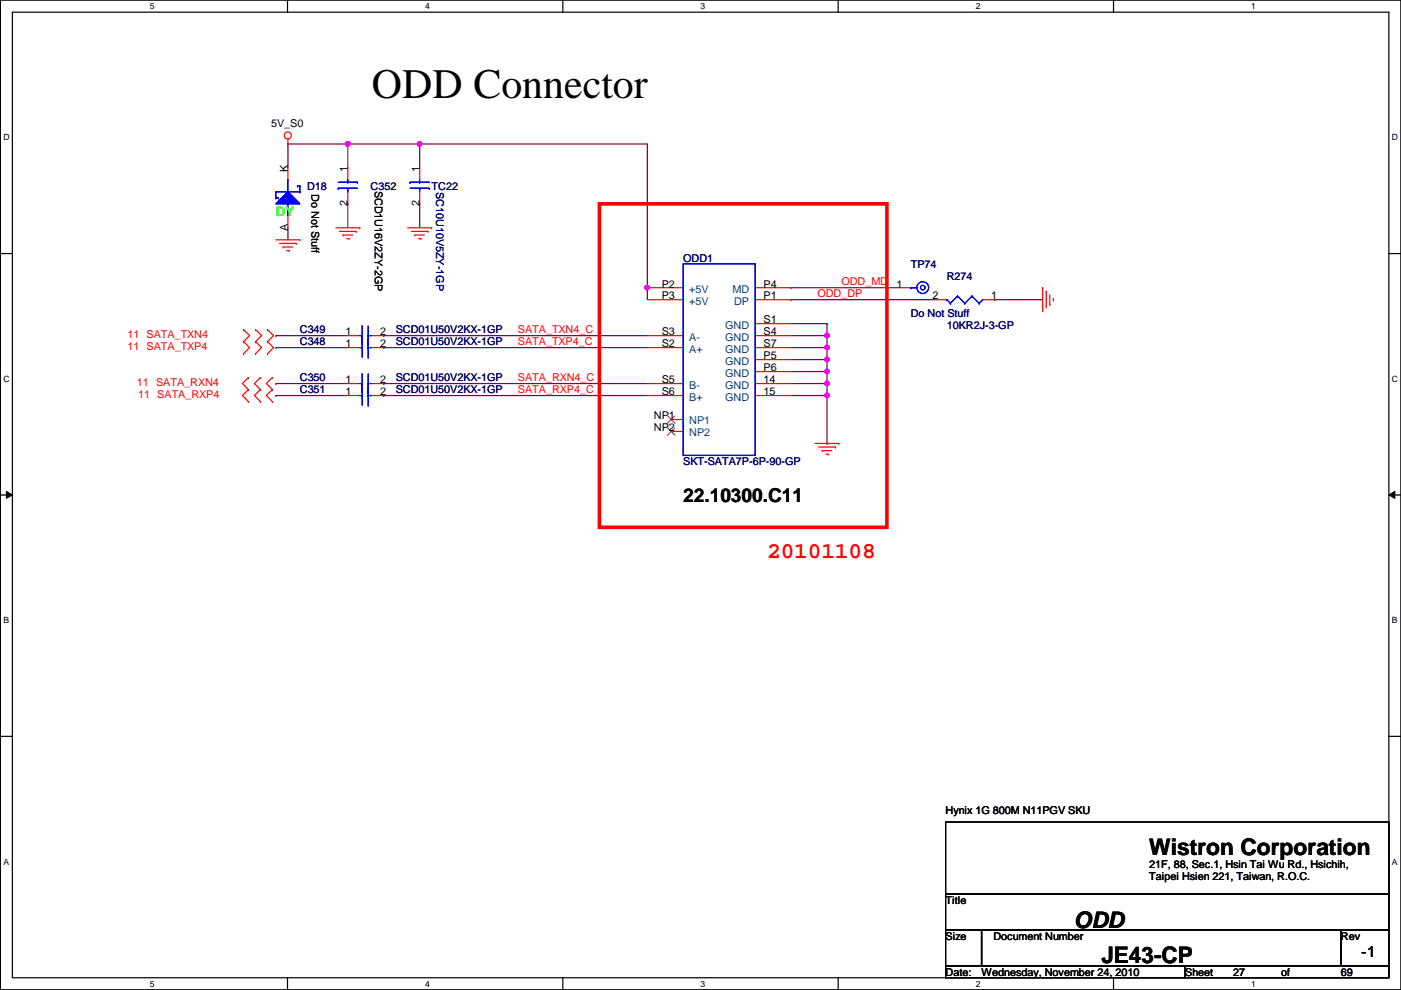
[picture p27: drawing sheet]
<svg xmlns="http://www.w3.org/2000/svg" width="297mm" height="210mm" viewBox="0 0 297 210" stroke-linecap="round" stroke-linejoin="round" font-family="sans-serif">
<defs><g id="words">
<text font-size="8.9" x="78.8" y="20.7">ODD Connector</text>
<text font-size="4.8" fill="#f00" x="162.6" y="118.4">20101108</text>
<g font-size="4.8">
<text x="243.7" y="181.3">Wistron Corporation</text>
<text x="227.7" y="196.8">ODD</text>
<text x="233.5" y="204.2">JE43-CP</text>
</g>
<text font-size="4.1" x="144.9" y="106.4">22.10300.C11</text>
<text font-size="3.3" x="288.6" y="202.9">-1</text>
<text font-size="2.8" fill="#0f0" x="58.5" y="45.8">DY</text>
<g font-size="2.3">
<text x="57.5" y="27">5V_S0</text>
<text x="61" y="36.4" transform="rotate(-90 61 36.4)">K</text>
<text x="66" y="41.2" transform="rotate(90 66 41.2)">Do Not Stuff</text>
<text x="73.7" y="36.4" transform="rotate(-90 73.7 36.4)">1</text>
<text x="79.5" y="40.4" transform="rotate(90 79.5 40.4)">SCD1U16V2ZY-2GP</text>
<text x="88.9" y="36.4" transform="rotate(-90 88.9 36.4)">1</text>
<text x="73.7" y="43.7" transform="rotate(-90 73.7 43.7)">2</text>
<text x="88.9" y="43.7" transform="rotate(-90 88.9 43.7)">2</text>
<text x="61" y="49.1" transform="rotate(-90 61 49.1)">A</text>
<text x="140.3" y="61">P2</text>
<text x="140.3" y="63.5">P3</text>
<text x="161.9" y="63.5">P1</text>
<text x="161.9" y="61">P4</text>
<text x="190.1" y="61">1</text>
<text x="197.7" y="63.5">2</text>
<text x="210.1" y="63.5">1</text>
<text x="73.2" y="71.1">1</text>
<text x="80.6" y="71.1">2</text>
<text x="140.3" y="71.1">S3</text>
<text x="161.9" y="68.6">S1</text>
<text x="161.9" y="71.1">S4</text>
<text x="73.2" y="73.7">1</text>
<text x="80.6" y="73.7">2</text>
<text x="140.3" y="73.7">S2</text>
<text x="161.9" y="73.7">S7</text>
<text x="161.9" y="76.2">P5</text>
<text x="73.2" y="81.3">1</text>
<text x="73.2" y="83.8">1</text>
<text x="80.6" y="81.3">2</text>
<text x="80.6" y="83.8">2</text>
<text x="140.3" y="81.3">S5</text>
<text x="140.3" y="83.8">S6</text>
<text x="161.9" y="78.7">P6</text>
<text x="161.9" y="81.3">14</text>
<text x="161.9" y="83.8">15</text>
<text x="138.6" y="88.9">NP1</text>
<text x="138.6" y="91.4">NP2</text>
<text x="200.5" y="172.6">Hynix 1G 800M N11PGV SKU</text>
<text x="243.7" y="184">21F, 88, Sec.1, Hsin Tai Wu Rd., Hsichih,</text>
<text x="200.5" y="191.6">Title</text>
<text x="243.7" y="186.6">Taipei Hsien 221, Taiwan, R.O.C.</text>
<text x="200.5" y="199.2">Size</text>
<text x="210.6" y="199.2">Document Number</text>
<text x="284.3" y="199.2">Rev</text>
<text x="200.5" y="206.8">Date:</text>
<text x="208.1" y="206.8">Wednesday, November 24, 2010</text>
<text x="251.3" y="206.8">Sheet</text>
<text x="261.4" y="206.8">27</text>
<text x="271.6" y="206.8">of</text>
<text x="284.3" y="206.8">69</text>
</g>
<g font-size="2.3" fill="#000080">
<text x="65.1" y="40.2">D18</text>
<text x="78.6" y="40.2">C352</text>
<text x="91.5" y="40.2">TC22</text>
<text x="92.5" y="40.7" transform="rotate(90 92.5 40.7)">SC10U10V5ZY-1GP</text>
<text x="144.9" y="55.5">ODD1</text>
<text x="193.1" y="56.7">TP74</text>
<text x="200.7" y="59.3">R274</text>
<text x="63.6" y="70.7">C349</text>
<text x="83.9" y="70.7">SCD01U50V2KX-1GP</text>
<text x="193.1" y="67.1">Do Not Stuff</text>
<text x="200.7" y="69.7">10KR2J-3-GP</text>
<text x="63.6" y="73.2">C348</text>
<text x="83.9" y="73.2">SCD01U50V2KX-1GP</text>
<text x="63.6" y="80.9">C350</text>
<text x="63.6" y="83.4">C351</text>
<text x="83.9" y="80.9">SCD01U50V2KX-1GP</text>
<text x="83.9" y="83.4">SCD01U50V2KX-1GP</text>
<text x="144.9" y="98.6">SKT-SATA7P-6P-90-GP</text>
</g>
<g font-size="2.3" fill="#004080">
<text x="146.1" y="62.1">+5V</text>
<text x="146.1" y="64.6">+5V</text>
<text x="155.3" y="62.1">MD</text>
<text x="155.7" y="64.6">DP</text>
<text x="153.8" y="69.7">GND</text>
<text x="146.1" y="74.8">A+</text>
<text x="146.1" y="72.2">A-</text>
<text x="153.8" y="72.2">GND</text>
<text x="153.8" y="74.8">GND</text>
<text x="153.8" y="77.3">GND</text>
<text x="146.1" y="82.4">B-</text>
<text x="153.8" y="79.8">GND</text>
<text x="153.8" y="82.4">GND</text>
<text x="146.1" y="84.9">B+</text>
<text x="153.8" y="84.9">GND</text>
<text x="146.1" y="90">NP1</text>
<text x="146.1" y="92.5">NP2</text>
</g>
<g font-size="2.3" fill="#f00">
<text x="173.3" y="63">ODD_DP</text>
<text x="178.4" y="60.5">ODD_MD</text>
<text x="27" y="71.7">11 SATA_TXN4</text>
<text x="109.8" y="70.7">SATA_TXN4_C</text>
<text x="27" y="74.3">11 SATA_TXP4</text>
<text x="109.8" y="73.2">SATA_TXP4_C</text>
<text x="29" y="81.9">11 SATA_RXN4</text>
<text x="109.8" y="83.4">SATA_RXP4_C</text>
<text x="109.8" y="80.8">SATA_RXN4_C</text>
<text x="29.3" y="84.4">11 SATA_RXP4</text>
</g>
<g font-size="1.8">
<text x="31.8" y="1.9">5</text>
<text x="90.1" y="1.9">4</text>
<text x="148.5" y="1.9">3</text>
<text x="206.9" y="1.9">2</text>
<text x="265.3" y="1.9">1</text>
<text x=".7" y="29.8">D</text>
<text x="295.1" y="29.8">D</text>
<text x=".7" y="80.9">C</text>
<text x="295.1" y="80.9">C</text>
<text x=".7" y="132.1">B</text>
<text x="295.1" y="132.1">B</text>
<text x=".7" y="183.3">A</text>
<text x="295.1" y="183.3">A</text>
<text x="31.8" y="209.2">5</text>
<text x="90.1" y="209.2">4</text>
<text x="148.5" y="209.2">3</text>
<text x="206.9" y="209.2">2</text>
<text x="265.3" y="209.2">1</text>
</g>
</g></defs>
<path d="M.1 0h296.9v209.8h-296.9zM2.6 2.6h291.9v204.7h-291.9z" fill="none" stroke="#000" stroke-width=".25"/>
<g fill="#fff">
<path d="M31.8 .3h1v2h-1z"/>
<path d="M31.8 207.6h1v1.9h-1z"/>
</g>
<path d="M61 0v2.6M61 207.3v2.5" fill="none" stroke="#000" stroke-width=".25"/>
<g fill="#fff">
<path d="M90.1 .3h1v2h-1z"/>
<path d="M90.1 207.6h1v1.9h-1z"/>
</g>
<path d="M119.3 0v2.6M119.3 207.3v2.5" fill="none" stroke="#000" stroke-width=".25"/>
<g fill="#fff">
<path d="M148.5 .3h1v2h-1z"/>
<path d="M148.5 207.6h1v1.9h-1z"/>
</g>
<path d="M177.7 0v2.6M177.7 207.3v2.5" fill="none" stroke="#000" stroke-width=".25"/>
<g fill="#fff">
<path d="M206.9 .3h1v2h-1z"/>
<path d="M206.9 207.6h1v1.9h-1z"/>
</g>
<path d="M236.1 0v2.6M236.1 207.3v2.5" fill="none" stroke="#000" stroke-width=".25"/>
<g fill="#fff">
<path d="M265.3 .3h.9v2h-.9z"/>
<path d="M265.3 207.6h.9v1.9h-.9z"/>
<path d="M.7 28.2h1.3v1.9h-1.3z"/>
<path d="M295.1 28.2h1.3v1.9h-1.3z"/>
<path d="M.7 79.3h1.3v2h-1.3z"/>
<path d="M295.1 79.3h1.3v2h-1.3z"/>
</g>
<path d="M.1 53.8h2.5M294.5 53.8h2.5" fill="none" stroke="#000" stroke-width=".25"/>
<g fill="#fff">
<path d="M.7 130.5h1.2v2h-1.2z"/>
<path d="M295.1 130.5h1.2v2h-1.2z"/>
</g>
<path d="M.1 104.9h2.5M294.5 104.9h2.5" fill="none" stroke="#000" stroke-width=".25"/>
<path d="M1.4 104.2l1.2 .7-1.2 .8zM294.5 104.9l1.2-.7v1.5z" fill="#000"/>
<path d="M1.4 104.2l1.2 .7-1.2 .8zM294.5 104.9l1.2-.7v1.5z" fill="none" stroke="#000" stroke-width=".21"/>
<g fill="#fff">
<path d="M.7 181.7h1.2v2h-1.2z"/>
<path d="M295.1 181.7h1.2v2h-1.2z"/>
</g>
<path d="M.1 156.1h2.5M294.5 156.1h2.5" fill="none" stroke="#000" stroke-width=".25"/>
<g fill="none" stroke="#800040" stroke-width=".25">
<path d="M89 30.5h.1M89 30.5v5.1M58.5 73.7h.1M58.5 71.2h.1M58.5 73.7h15.2M58.5 71.2h15.2M81.4 71.2h.1M81.4 73.7h.1M81.4 73.7h55.8M81.4 71.2h55.8M167.7 63.5h.1M167.7 61h.1"/>
<path d="M167.7 63.5h30.5M167.7 61h22.9M210.9 63.5h.1M210.9 63.5h10.2M58.5 81.3h.1M58.5 83.9h.1M58.5 81.3h15.2M58.5 83.9h15.2M81.4 83.9h.1M81.4 81.3h.1M81.4 81.3h55.8M81.4 83.9h55.8"/>
</g>
<circle cx="89" cy="30.5" r=".49" fill="#f0f"/>
<circle cx="89" cy="30.5" r=".49" fill="none" stroke="#f0f" stroke-width=".25"/>
<path d="M61 30.5h.1M61 30.5h12.7" fill="none" stroke="#800040" stroke-width=".25"/>
<circle cx="73.7" cy="30.5" r=".49" fill="#f0f"/>
<circle cx="73.7" cy="30.5" r=".49" fill="none" stroke="#f0f" stroke-width=".25"/>
<path d="M61 30.5h.1M61 30.5v5.1M73.7 30.5h.1M73.7 30.5v5.1M73.7 30.5h15.3M61 48.3h.1M61 48.3v2.5M73.7 43.2h.1M73.7 43.2v5.1M89 43.2h.1M89 43.2v5.1" fill="none" stroke="#800040" stroke-width=".25"/>
<circle cx="73.7" cy="30.5" r=".49" fill="#f0f"/>
<circle cx="73.7" cy="30.5" r=".49" fill="none" stroke="#f0f" stroke-width=".25"/>
<path d="M89 30.5h.1M89 30.5h48.2v30.5M137.2 61h.1" fill="none" stroke="#800040" stroke-width=".25"/>
<circle cx="137.2" cy="61" r=".49" fill="#f0f"/>
<circle cx="137.2" cy="61" r=".49" fill="none" stroke="#f0f" stroke-width=".25"/>
<path d="M167.7 68.6h7.6M175.3 68.6h.1M175.3 71.2h.1M175.3 68.6v2.6" fill="none" stroke="#800040" stroke-width=".25"/>
<circle cx="175.3" cy="71.1" r=".49" fill="#f0f"/>
<circle cx="175.3" cy="71.1" r=".49" fill="none" stroke="#f0f" stroke-width=".25"/>
<path d="M167.7 71.2h7.6M175.3 71.2h.1M175.3 73.7h.1M175.3 71.2v2.5" fill="none" stroke="#800040" stroke-width=".25"/>
<circle cx="175.3" cy="73.7" r=".49" fill="#f0f"/>
<circle cx="175.3" cy="73.7" r=".49" fill="none" stroke="#f0f" stroke-width=".25"/>
<path d="M167.7 73.7h7.6M175.3 73.7h.1M175.3 76.2h.1M175.3 73.7v2.5" fill="none" stroke="#800040" stroke-width=".25"/>
<circle cx="175.3" cy="76.2" r=".49" fill="#f0f"/>
<circle cx="175.3" cy="76.2" r=".49" fill="none" stroke="#f0f" stroke-width=".25"/>
<path d="M167.7 76.2h7.6M175.3 76.2h.1M175.3 78.8h.1M175.3 76.2v2.6" fill="none" stroke="#800040" stroke-width=".25"/>
<circle cx="175.3" cy="78.8" r=".49" fill="#f0f"/>
<circle cx="175.3" cy="78.8" r=".49" fill="none" stroke="#f0f" stroke-width=".25"/>
<path d="M167.7 78.8h7.6M175.3 78.8h.1M175.3 78.8v2.5M175.3 81.3h.1" fill="none" stroke="#800040" stroke-width=".25"/>
<circle cx="175.3" cy="81.3" r=".49" fill="#f0f"/>
<circle cx="175.3" cy="81.3" r=".49" fill="none" stroke="#f0f" stroke-width=".25"/>
<path d="M167.7 81.3h7.6M167.7 83.9h7.6M175.3 81.3h.1M175.3 83.9h.1M175.3 81.3v2.6" fill="none" stroke="#800040" stroke-width=".25"/>
<circle cx="175.3" cy="83.8" r=".49" fill="#f0f"/>
<circle cx="175.3" cy="83.8" r=".49" fill="none" stroke="#f0f" stroke-width=".25"/>
<path d="M137.2 61h.1M137.2 61v2.5M175.3 94h.1M175.3 83.9v10.1" fill="none" stroke="#800040" stroke-width=".25"/>
<g fill="none" stroke="#f00" stroke-width=".25">
<path d="M61 30.5h.1M61 29.5v1M61 35.6v2.5M58.5 50.8h5.1M59.3 51.6h3.5M60 52.4h.1M60 52.4h2.1M60.8 53.1h.5M61 45.8v2.5M61.3 53.1h.1M62.8 51.6h.1M63.6 50.8h.1"/>
<path d="M71.2 48.3h5.1M72 49.1h3.5M72.7 49.8h.1M72.7 49.8h2.1M73.5 50.6h.5M74 50.6h.1M75.5 49.1h.1M76.3 48.3h.1M86.4 48.3h5.1M87.2 49.1h3.6M88 49.8h.1M88 49.8h2"/>
<path d="M88.7 50.6h.5M89.2 50.6h.1M90.8 49.1h.1M91.5 48.3h.1M51.6 75h.1M51.6 72.4h.1M51.6 69.9h.1M51.6 69.9l1.3 1.3-1.3 1.2M51.6 72.4l1.3 1.3-1.3 1.3M54.2 72.4h.1M54.2 75h.1M54.2 69.9h.1"/>
<path d="M54.2 72.4l1.3 1.3-1.3 1.3M54.2 69.9l1.3 1.3-1.3 1.2M56.7 75h.1M56.7 72.4h.1M56.7 69.9h.1M56.7 69.9l1.3 1.3-1.3 1.2M56.7 72.4l1.3 1.3-1.3 1.3M221.1 61h.1M221.1 61v5.1M221.8 61.8h.1M221.8 61.8v3.5M222.6 64.6h.1"/>
<path d="M222.6 62.5v2.1M223.3 63.3h.1M223.3 63.3v.5M52.7 82.6h.1M52.7 80.1h.1M52.7 85.1h.1M52.7 82.6l-1.3 1.3 1.3 1.2M52.7 80.1l-1.3 1.2 1.3 1.3M55.2 80.1h.1M55.2 82.6h.1M55.2 85.1h.1M55.2 80.1l-1.3 1.2 1.3 1.3"/>
<path d="M55.2 82.6l-1.3 1.3 1.3 1.2M57.7 82.6h.1M57.7 80.1h.1M57.7 85.1h.1M57.7 82.6l-1.2 1.3 1.2 1.2M57.7 80.1l-1.2 1.2 1.2 1.3M172.8 94h5.1M173.6 94.8h3.5M174.3 95.5h.1M174.3 95.5h2.1M175.1 96.3h.5M175.6 96.3h.1"/>
<path d="M177.1 94.8h.1M177.9 94h.1"/>
<circle cx="61" cy="28.7" r=".75"/>
</g>
<path d="M200.5 174.3h94v15.2h-94zM200.5 189.5h94v7.6h-94zM200.5 197.1h7.6v7.7h-7.6zM208.1 197.1h76.2v7.7h-76.2zM284.3 197.1h10.2v7.7h-10.2zM200.5 204.8h50.8v2.5h-50.8zM251.3 204.8h43.2v2.5h-43.2z" fill="none" stroke="#000" stroke-width=".25"/>
<path d="M127.1 43.2h60.9v68.6h-60.9z" fill="none" stroke="#f00" stroke-width=".76"/>
<path d="M61 40.7l2.6 2.5h-5.1z" fill="#00f"/>
<g fill="none" stroke="#00f" stroke-width=".25">
<path d="M61 38.1h.1M61 38.1v2.6M63.1 39.4h.1M63.1 39.4h.5M63.6 39.4h.1M63.6 39.4v1.3M58.5 42h.1M58.5 42h.5M59 42h.1M61 40.7l2.6 2.5h-5.1zM61 43.2h.1M61 43.2v2.6"/>
<path d="M63.6 40.7h.1M63.6 40.7h-5.1v1.3"/>
</g>
<path d="M61 40.7l2.6 2.5h-5.1z" fill="#00f"/>
<g fill="none" stroke="#00f" stroke-width=".25">
<path d="M61 38.1h.1M61 38.1v2.6M63.1 39.4h.1M63.1 39.4h.5M63.6 39.4h.1M63.6 39.4v1.3M71.7 39.9h.1M71.7 38.7h4.1M71.7 39.9h4.1M73.7 38.7h.1M73.7 39.9h.1M73.7 38.1v.6"/>
<path d="M73.7 39.9v.8M75.8 38.7h.1M86.9 38.7h.1M86.9 38.7h4.1M86.9 39.9h4.1M89 38.7h.1M89 39.9h.1M89 38.1v.6M89 39.9v.8M91 39.9h.1M58.5 42h.1M58.5 42h.5"/>
<path d="M59 42h.1M61 40.7l2.6 2.5h-5.1zM61 43.2h.1M61 43.2v2.6M63.6 40.7h.1M63.6 40.7h-5.1v1.3M144.9 55.9h15.2v40.7h-15.2zM76.3 71.2h.5M76.3 73.7h.5M76.8 71.2h.1M76.8 69.1h.1M76.8 79.3h.1"/>
<path d="M76.8 73.7h.1M76.8 71.7h.1M76.8 69.1v6.6M76.8 79.3v6.6M78.1 71.2h.1M78.1 73.2h.1M78.1 73.7h.1M78.1 75.7h.1M78.1 71.2h.7M78.1 69.1v6.6M78.1 79.3v6.6M78.1 73.7h.7"/>
<path d="M193.1 61h.1M193.1 61h1.3M200.7 63.5h.1M200.7 63.5l.8 .8M201.5 64.3h.1M203 62.8h.1M203 62.8l1.6 1.5M203 62.8l-1.5 1.5M204.6 64.3h.1M206.1 62.8h.1M206.1 62.8l1.5 1.5M206.1 62.8l-1.5 1.5"/>
<path d="M207.6 64.3h.1M208.4 63.5l-.8 .8M76.3 81.3h.5M76.3 83.9h.5M76.8 81.3h.1M76.8 83.9h.1M76.8 81.8h.1M78.1 81.3h.1M78.1 83.4h.1M78.1 83.9h.1M78.1 85.9h.1M78.1 81.3h.7"/>
<path d="M78.1 83.9h.7"/>
<circle cx="195.6" cy="61" r=".49"/>
<circle cx="195.6" cy="61" r="1.25"/>
</g>
<g fill="none" stroke="#f00" stroke-width=".25">
<path d="M73.7 35.6v2.5M89 35.6v2.5M73.7 40.7v2.5M89 40.7v2.5M73.7 71.2h2.6M73.7 73.7h2.6M78.8 71.2h2.6M78.8 73.7h2.6M137.2 71.2h7.7M137.2 63.5h7.7M137.2 73.7h7.7M137.2 61h7.7"/>
<path d="M160.1 71.2h7.6M160.1 63.5h7.6M160.1 68.6h7.6M160.1 73.7h7.6M160.1 61h7.6M160.1 76.2h7.6M160.1 78.8h7.6M190.6 61h2.5M198.2 63.5h2.5M208.4 63.5h2.5M73.7 81.3h2.6M73.7 83.9h2.6"/>
<path d="M78.8 81.3h2.6M78.8 83.9h2.6M137.2 81.3h7.7M137.2 83.9h7.7M142.3 88.9h2.6M142.3 91.5h2.6M160.1 81.3h7.6M160.1 83.9h7.6"/>
</g>
<path d="M141.6 88.2l1.5 1.5M141.6 90.7l1.5 1.6M143.1 88.2l-1.6 1.5M143.1 90.7l-1.6 1.6" fill="none" stroke="#804000" stroke-width=".21"/>
<circle cx="89" cy="30.5" r=".49" fill="#f0f"/>
<circle cx="89" cy="30.5" r=".49" fill="none" stroke="#f0f" stroke-width=".25"/>
<circle cx="73.7" cy="30.5" r=".49" fill="#f0f"/>
<circle cx="73.7" cy="30.5" r=".49" fill="none" stroke="#f0f" stroke-width=".25"/>
<circle cx="73.7" cy="30.5" r=".49" fill="#f0f"/>
<circle cx="73.7" cy="30.5" r=".49" fill="none" stroke="#f0f" stroke-width=".25"/>
<circle cx="137.2" cy="61" r=".49" fill="#f0f"/>
<circle cx="137.2" cy="61" r=".49" fill="none" stroke="#f0f" stroke-width=".25"/>
<circle cx="175.3" cy="71.1" r=".49" fill="#f0f"/>
<circle cx="175.3" cy="71.1" r=".49" fill="none" stroke="#f0f" stroke-width=".25"/>
<circle cx="175.3" cy="73.7" r=".49" fill="#f0f"/>
<circle cx="175.3" cy="73.7" r=".49" fill="none" stroke="#f0f" stroke-width=".25"/>
<circle cx="175.3" cy="76.2" r=".49" fill="#f0f"/>
<circle cx="175.3" cy="76.2" r=".49" fill="none" stroke="#f0f" stroke-width=".25"/>
<circle cx="175.3" cy="78.8" r=".49" fill="#f0f"/>
<circle cx="175.3" cy="78.8" r=".49" fill="none" stroke="#f0f" stroke-width=".25"/>
<circle cx="175.3" cy="81.3" r=".49" fill="#f0f"/>
<circle cx="175.3" cy="81.3" r=".49" fill="none" stroke="#f0f" stroke-width=".25"/>
<circle cx="175.3" cy="83.8" r=".49" fill="#f0f"/>
<circle cx="175.3" cy="83.8" r=".49" fill="none" stroke="#f0f" stroke-width=".25"/>
<use href="#words"/>
</svg>
